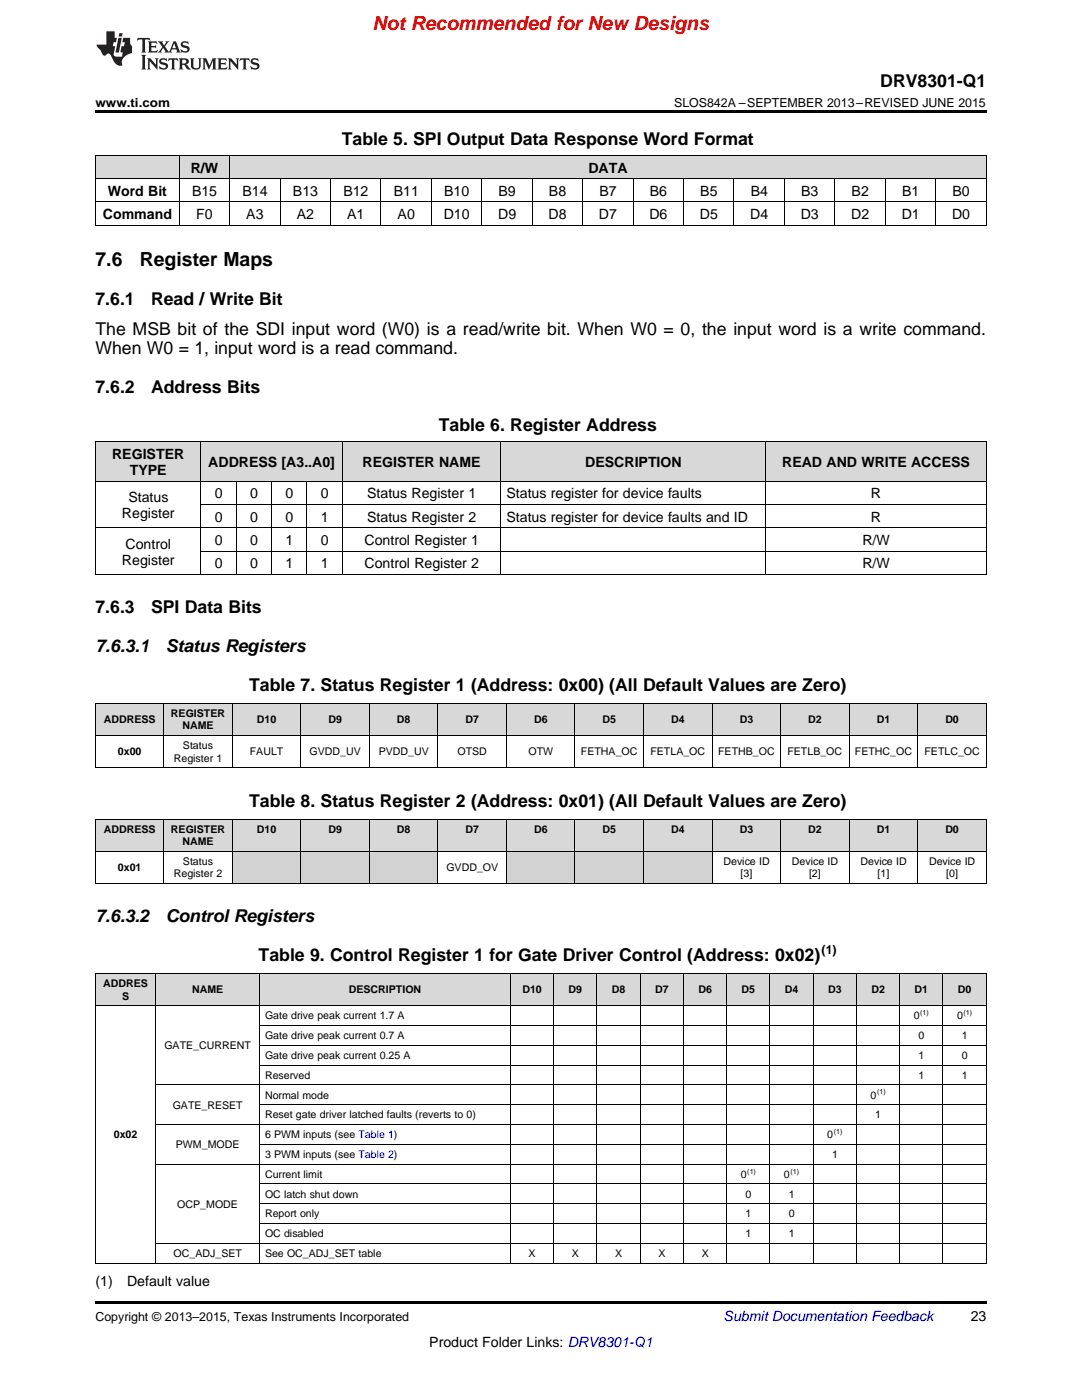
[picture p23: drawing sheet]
<svg xmlns="http://www.w3.org/2000/svg" width="216mm" height="279mm" viewBox="0 0 216 279" stroke-linecap="round" stroke-linejoin="round" font-family="sans-serif">
<defs><g id="words">
<text font-size="3.9" fill="#f00" x="74.3" y="6">Not Recommended for New Designs</text>
<g font-size="3.9">
<text x="19" y="53.1">7.6</text>
<text x="27.9" y="53.1">Register Maps</text>
</g>
<g font-size="3.5">
<text x="175.6" y="17.3">DRV8301-Q1</text>
<text x="68.2" y="28.9">Table 5. SPI Output Data Response Word Format</text>
<text x="19" y="60.8">7.6.1</text>
<text x="30.1" y="60.8">Read / Write Bit</text>
<text x="19" y="66.8">The MSB bit of the SDI input word (W0) is a read/write bit. When W0 = 0, the input word is a write command.</text>
<text x="19" y="70.7">When W0 = 1, input word is a read command.</text>
<text x="19" y="78.4">7.6.2</text>
<text x="30.1" y="78.4">Address Bits</text>
<text x="87.6" y="86.1">Table 6. Register Address</text>
<text x="19" y="122.4">7.6.3</text>
<text x="30.1" y="122.4">SPI Data Bits</text>
<text x="19" y="130.1">7.6.3.1</text>
<text x="33.1" y="130.1">Status Registers</text>
<text x="49.7" y="137.9">Table 7. Status Register 1 (Address: 0x00) (All Default Values are Zero)</text>
<text x="49.7" y="161">Table 8. Status Register 2 (Address: 0x01) (All Default Values are Zero)</text>
<text x="19" y="184.1">7.6.3.2</text>
<text x="33.1" y="184.1">Control Registers</text>
<text x="51.6" y="191.8">Table 9. Control Register 1 for Gate Driver Control (Address: 0x02)</text>
</g>
<g font-size="2.8">
<text x="38.1" y="34.4">R/W</text>
<text x="117.4" y="34.4">DATA</text>
<text x="21.5" y="39.1">Word Bit</text>
<text x="38.3" y="39.1">B15</text>
<text x="48.4" y="39.1">B14</text>
<text x="58.5" y="39.1">B13</text>
<text x="68.5" y="39.1">B12</text>
<text x="78.6" y="39.1">B11</text>
<text x="88.6" y="39.1">B10</text>
<text x="99.5" y="39.1">B9</text>
<text x="109.5" y="39.1">B8</text>
<text x="119.6" y="39.1">B7</text>
<text x="129.6" y="39.1">B6</text>
<text x="139.7" y="39.1">B5</text>
<text x="149.8" y="39.1">B4</text>
<text x="159.8" y="39.1">B3</text>
<text x="169.9" y="39.1">B2</text>
<text x="180" y="39.1">B1</text>
<text x="190" y="39.1">B0</text>
<text x="20.5" y="43.7">Command</text>
<text x="39.2" y="43.7">F0</text>
<text x="49.1" y="43.7">A3</text>
<text x="59.2" y="43.7">A2</text>
<text x="69.3" y="43.7">A1</text>
<text x="79.3" y="43.7">A0</text>
<text x="88.5" y="43.7">D10</text>
<text x="99.4" y="43.7">D9</text>
<text x="109.5" y="43.7">D8</text>
<text x="119.5" y="43.7">D7</text>
<text x="129.6" y="43.7">D6</text>
<text x="139.7" y="43.7">D5</text>
<text x="149.7" y="43.7">D4</text>
<text x="159.8" y="43.7">D3</text>
<text x="169.9" y="43.7">D2</text>
<text x="179.9" y="43.7">D1</text>
<text x="190" y="43.7">D0</text>
<text x="22.4" y="91.6">REGISTER</text>
<text x="25.9" y="94.8">TYPE</text>
<text x="41.6" y="93.2">ADDRESS [A3..A0]</text>
<text x="72.4" y="93.2">REGISTER NAME</text>
<text x="116.8" y="93.2">DESCRIPTION</text>
<text x="156.1" y="93.2">READ AND WRITE ACCESS</text>
<text x="25.6" y="100.2">Status</text>
<text x="42.9" y="99.4">0</text>
<text x="49.9" y="99.4">0</text>
<text x="57" y="99.4">0</text>
<text x="64" y="99.4">0</text>
<text x="73.3" y="99.4">Status Register 1</text>
<text x="101.1" y="99.4">Status register for device faults</text>
<text x="173.8" y="99.4">R</text>
<text x="24.3" y="103.4">Register</text>
<text x="42.9" y="104.1">0</text>
<text x="49.9" y="104.1">0</text>
<text x="57" y="104.1">0</text>
<text x="64" y="104.1">1</text>
<text x="73.3" y="104.1">Status Register 2</text>
<text x="101.1" y="104.1">Status register for device faults and ID</text>
<text x="173.8" y="104.1">R</text>
<text x="24.3" y="112.7">Register</text>
<text x="25" y="109.5">Control</text>
<text x="42.9" y="108.8">0</text>
<text x="42.9" y="113.4">0</text>
<text x="49.9" y="108.8">0</text>
<text x="49.9" y="113.4">0</text>
<text x="57" y="108.8">1</text>
<text x="57" y="113.4">1</text>
<text x="64" y="108.8">0</text>
<text x="64" y="113.4">1</text>
<text x="72.7" y="108.8">Control Register 1</text>
<text x="72.7" y="113.4">Control Register 2</text>
<text x="172.1" y="108.8">R/W</text>
<text x="172.1" y="113.4">R/W</text>
<text x="19" y="256.7">(1)</text>
<text x="25.4" y="256.7">Default value</text>
<text x="193.7" y="263.6">23</text>
<text x="85.7" y="268.9">Product Folder Links: DRV8301-Q1</text>
</g>
<text font-size="2.8" fill="#0000c8" x="144.4" y="263.6">Submit Documentation Feedback</text>
<g font-size="2.5">
<text x="19" y="21.4">www.ti.com</text>
<text x="134.5" y="21.4">SLOS842A –SEPTEMBER 2013–REVISED JUNE 2015</text>
<text x="163.9" y="190.4">(1)</text>
<text x="19" y="263.6">Copyright © 2013–2015, Texas Instruments Incorporated</text>
</g>
<g font-size="2.1">
<text x="34.1" y="143.1">REGISTER</text>
<text x="20.7" y="144.3">ADDRESS</text>
<text x="36.4" y="145.6">NAME</text>
<text x="36.5" y="149.5">Status</text>
<text x="51.3" y="144.3">D10</text>
<text x="65.5" y="144.3">D9</text>
<text x="79.2" y="144.3">D8</text>
<text x="92.9" y="144.3">D7</text>
<text x="106.6" y="144.3">D6</text>
<text x="120.2" y="144.3">D5</text>
<text x="133.9" y="144.3">D4</text>
<text x="147.6" y="144.3">D3</text>
<text x="161.3" y="144.3">D2</text>
<text x="174.9" y="144.3">D1</text>
<text x="188.6" y="144.3">D0</text>
<text x="23.5" y="150.7">0x00</text>
<text x="34.7" y="152">Register 1</text>
<text x="49.8" y="150.7">FAULT</text>
<text x="61.8" y="150.7">GVDD_UV</text>
<text x="75.6" y="150.7">PVDD_UV</text>
<text x="91.3" y="150.7">OTSD</text>
<text x="105.4" y="150.7">OTW</text>
<text x="115.9" y="150.7">FETHA_OC</text>
<text x="129.8" y="150.7">FETLA_OC</text>
<text x="143.3" y="150.7">FETHB_OC</text>
<text x="157.1" y="150.7">FETLB_OC</text>
<text x="170.6" y="150.7">FETHC_OC</text>
<text x="184.5" y="150.7">FETLC_OC</text>
<text x="20.7" y="166.2">ADDRESS</text>
<text x="34.1" y="166.2">REGISTER</text>
<text x="51.3" y="166.2">D10</text>
<text x="65.5" y="166.2">D9</text>
<text x="79.2" y="166.2">D8</text>
<text x="92.9" y="166.2">D7</text>
<text x="106.6" y="166.2">D6</text>
<text x="120.2" y="166.2">D5</text>
<text x="133.9" y="166.2">D4</text>
<text x="147.6" y="166.2">D3</text>
<text x="161.3" y="166.2">D2</text>
<text x="174.9" y="166.2">D1</text>
<text x="188.6" y="166.2">D0</text>
<text x="23.5" y="173.8">0x01</text>
<text x="36.4" y="168.7">NAME</text>
<text x="36.5" y="172.6">Status</text>
<text x="89.1" y="173.8">GVDD_OV</text>
<text x="144.4" y="172.6">Device ID</text>
<text x="158" y="172.6">Device ID</text>
<text x="171.7" y="172.6">Device ID</text>
<text x="185.4" y="172.6">Device ID</text>
<text x="34.7" y="175.1">Register 2</text>
<text x="147.8" y="175.1">[3]</text>
<text x="161.4" y="175.1">[2]</text>
<text x="175.1" y="175.1">[1]</text>
<text x="188.8" y="175.1">[0]</text>
<text x="20.6" y="197">ADDRES</text>
<text x="24.4" y="199.5">S</text>
<text x="38.3" y="198.3">NAME</text>
<text x="52.9" y="203.4">Gate drive peak current 1.7 A</text>
<text x="69.6" y="198.3">DESCRIPTION</text>
<text x="104.2" y="198.3">D10</text>
<text x="113.5" y="198.3">D9</text>
<text x="122.1" y="198.3">D8</text>
<text x="130.7" y="198.3">D7</text>
<text x="139.3" y="198.3">D6</text>
<text x="148" y="198.3">D5</text>
<text x="156.6" y="198.3">D4</text>
<text x="165.2" y="198.3">D3</text>
<text x="173.9" y="198.3">D2</text>
<text x="182.3" y="203.4">0</text>
<text x="182.5" y="198.3">D1</text>
<text x="191" y="203.4">0</text>
<text x="191.1" y="198.3">D0</text>
<text x="32.8" y="209.4">GATE_CURRENT</text>
<text x="52.9" y="207.4">Gate drive peak current 0.7 A</text>
<text x="183.3" y="207.4">0</text>
<text x="191.9" y="207.4">1</text>
<text x="52.9" y="211.3">Gate drive peak current 0.25 A</text>
<text x="52.9" y="215.3">Reserved</text>
<text x="183.3" y="211.3">1</text>
<text x="183.3" y="215.3">1</text>
<text x="191.9" y="211.3">0</text>
<text x="191.9" y="215.3">1</text>
<text x="34.5" y="221.2">GATE_RESET</text>
<text x="52.9" y="219.3">Normal mode</text>
<text x="173.7" y="219.3">0</text>
<text x="22.7" y="227.2">0x02</text>
<text x="52.9" y="223.2">Reset gate driver latched faults (reverts to 0)</text>
<text x="52.9" y="227.2">6 PWM inputs (see Table 1)</text>
<text x="165.1" y="227.2">0</text>
<text x="174.7" y="223.2">1</text>
<text x="35.1" y="229.1">PWM_MODE</text>
<text x="52.9" y="231.1">3 PWM inputs (see Table 2)</text>
<text x="166" y="231.1">1</text>
<text x="52.9" y="235.1">Current limit</text>
<text x="52.9" y="239">OC latch shut down</text>
<text x="147.8" y="235.1">0</text>
<text x="148.8" y="239">0</text>
<text x="156.4" y="235.1">0</text>
<text x="157.4" y="239">1</text>
<text x="35.4" y="241">OCP_MODE</text>
<text x="52.9" y="243">Report only</text>
<text x="148.8" y="243">1</text>
<text x="157.4" y="243">0</text>
<text x="34.6" y="250.9">OC_ADJ_SET</text>
<text x="52.9" y="246.9">OC disabled</text>
<text x="52.9" y="250.9">See OC_ADJ_SET table</text>
<text x="105.5" y="250.9">X</text>
<text x="114.1" y="250.9">X</text>
<text x="122.8" y="250.9">X</text>
<text x="131.4" y="250.9">X</text>
<text x="140" y="250.9">X</text>
<text x="148.8" y="246.9">1</text>
<text x="157.4" y="246.9">1</text>
</g>
<g font-size="1.4">
<text x="183.6" y="202.6">(1)</text>
<text x="192.3" y="202.6">(1)</text>
<text x="175" y="218.4">(1)</text>
<text x="166.4" y="226.3">(1)</text>
<text x="149.1" y="234.2">(1)</text>
<text x="157.7" y="234.2">(1)</text>
</g>
</g></defs>
<g fill="#d8d8d8">
<path d="M19 194.3h12.1v6.5h-12.1z"/>
<path d="M31.1 194.3h20.7v6.5h-20.7z"/>
<path d="M51.8 194.3h50.1v6.5h-50.1z"/>
<path d="M101.9 194.3h8.6v6.5h-8.6z"/>
<path d="M110.5 194.3h8.7v6.5h-8.7z"/>
<path d="M119.2 194.3h8.6v6.5h-8.6z"/>
<path d="M127.8 194.3h8.6v6.5h-8.6z"/>
<path d="M136.4 194.3h8.7v6.5h-8.7z"/>
<path d="M145.1 194.3h8.6v6.5h-8.6z"/>
<path d="M153.7 194.3h8.6v6.5h-8.6z"/>
<path d="M162.3 194.3h8.7v6.5h-8.7z"/>
<path d="M171 194.3h8.6v6.5h-8.6z"/>
<path d="M179.6 194.3h8.6v6.5h-8.6z"/>
<path d="M188.2 194.3h8.6v6.5h-8.6z"/>
</g>
<g fill="#d2d2d2">
<path d="M46.4 169.9h13.7v6.5h-13.7z"/>
<path d="M60.1 169.9h13.6v6.5h-13.6z"/>
<path d="M73.7 169.9h13.7v6.5h-13.7z"/>
<path d="M101.1 169.9h13.7v6.5h-13.7z"/>
<path d="M114.8 169.9h13.6v6.5h-13.6z"/>
<path d="M128.4 169.9h13.7v6.5h-13.7z"/>
</g>
<g fill="#d8d8d8">
<path d="M19 163.5h13.7v6.4h-13.7z"/>
<path d="M32.7 163.5h13.7v6.4h-13.7z"/>
<path d="M46.4 163.5h13.7v6.4h-13.7z"/>
<path d="M60.1 163.5h13.6v6.4h-13.6z"/>
<path d="M73.7 163.5h13.7v6.4h-13.7z"/>
<path d="M87.4 163.5h13.7v6.4h-13.7z"/>
<path d="M101.1 163.5h13.7v6.4h-13.7z"/>
<path d="M114.8 163.5h13.6v6.4h-13.6z"/>
<path d="M128.4 163.5h13.7v6.4h-13.7z"/>
<path d="M142.1 163.5h13.7v6.4h-13.7z"/>
<path d="M155.8 163.5h13.7v6.4h-13.7z"/>
<path d="M169.5 163.5h13.7v6.4h-13.7z"/>
<path d="M183.2 163.5h13.6v6.4h-13.6z"/>
<path d="M19 140.4h13.7v6.4h-13.7z"/>
<path d="M32.7 140.4h13.7v6.4h-13.7z"/>
<path d="M46.4 140.4h13.7v6.4h-13.7z"/>
<path d="M60.1 140.4h13.6v6.4h-13.6z"/>
<path d="M73.7 140.4h13.7v6.4h-13.7z"/>
<path d="M87.4 140.4h13.7v6.4h-13.7z"/>
<path d="M101.1 140.4h13.7v6.4h-13.7z"/>
<path d="M114.8 140.4h13.6v6.4h-13.6z"/>
<path d="M128.4 140.4h13.7v6.4h-13.7z"/>
<path d="M142.1 140.4h13.7v6.4h-13.7z"/>
<path d="M155.8 140.4h13.7v6.4h-13.7z"/>
<path d="M169.5 140.4h13.7v6.4h-13.7z"/>
<path d="M183.2 140.4h13.6v6.4h-13.6z"/>
<path d="M19 88.2h21.1v7.9h-21.1z"/>
<path d="M40.1 88.2h7.1v7.9h-7.1z"/>
<path d="M47.2 88.2h7.1v7.9h-7.1z"/>
<path d="M54.3 88.2h7v7.9h-7z"/>
<path d="M61.3 88.2h7v7.9h-7z"/>
<path d="M68.3 88.2h31.7v7.9h-31.7z"/>
<path d="M100 88.2h52.8v7.9h-52.8z"/>
<path d="M152.8 88.2h44v7.9h-44z"/>
<path d="M19 31h16.8v4.7h-16.8z"/>
<path d="M35.8 31h10.1v4.7h-10.1z"/>
<path d="M45.9 31h10.1v4.7h-10.1z"/>
<path d="M56 31h10v4.7h-10z"/>
<path d="M66 31h10.1v4.7h-10.1z"/>
<path d="M76.1 31h10v4.7h-10z"/>
<path d="M86.1 31h10.1v4.7h-10.1z"/>
<path d="M96.2 31h10.1v4.7h-10.1z"/>
<path d="M106.3 31h10v4.7h-10z"/>
<path d="M116.3 31h10.1v4.7h-10.1z"/>
<path d="M126.4 31h10.1v4.7h-10.1z"/>
<path d="M136.5 31h10v4.7h-10z"/>
<path d="M146.5 31h10.1v4.7h-10.1z"/>
<path d="M156.6 31h10.1v4.7h-10.1z"/>
<path d="M166.7 31h10v4.7h-10z"/>
<path d="M176.7 31h10.1v4.7h-10.1z"/>
<path d="M186.8 31h10v4.7h-10z"/>
</g>
<g fill="#000">
<path d="M19 22h177.8v.5h-177.8zM19 45h.2zM45.8 45h.1zM55.8 45h.2zM65.9 45h.1zM76 45h.1zM86 45h.1zM96.1 45h.1zM106.2 45h.1zM116.2 45h.1zM126.3 45h.1zM136.3 45h.2z"/>
<path d="M146.4 45h.1zM156.5 45h.1zM166.5 45h.2zM176.6 45h.1zM186.7 45h.1zM196.7 45h.1zM19 114.7h.2zM47.1 114.7h.1zM54.2 114.7h.1zM61.2 114.7h.1zM68.2 114.7h.1zM99.9 114.7h.1z"/>
<path d="M152.7 114.7h.1zM196.7 114.7h.1zM19 153.2h.2zM46.3 153.2h.1zM60 153.2h.1zM73.6 153.2h.1zM87.3 153.2h.1zM101 153.2h.1zM114.7 153.2h.1zM128.3 153.2h.1zM142 153.2h.1zM155.7 153.2h.1z"/>
<path d="M169.4 153.2h.1zM183.1 153.2h.1zM196.7 153.2h.1zM19 176.3l.2 .1zM46.3 176.3l.1 .1zM60 176.3l.1 .1zM73.6 176.3l.1 .1zM87.3 176.3l.1 .1zM101 176.3l.1 .1zM114.7 176.3l.1 .1zM128.3 176.3l.1 .1zM142 176.3l.1 .1z"/>
<path d="M155.7 176.3l.1 .1zM169.4 176.3l.1 .1zM183.1 176.3l.1 .1zM196.7 176.3l.1 .1zM19 259.7h177.8v.5h-177.8z"/>
</g>
<g fill="none" stroke="#000" stroke-width=".2">
<path d="M19 35.6h177.8M19 31h177.8M19.1 31v14M35.8 31v14M45.8 31v14M55.9 35.7v9.3M66 35.7v9.3M76 35.7v9.3M86.1 35.7v9.3M96.1 35.7v9.3M106.2 35.7v9.3M116.3 35.7v9.3"/>
<path d="M126.3 35.7v9.3M136.4 35.7v9.3M146.5 35.7v9.3M156.5 35.7v9.3M166.6 35.7v9.3M176.7 35.7v9.3M186.7 35.7v9.3M196.8 31v14M19 45h177.8M19 40.3h177.8M19 96h177.8M19 88.2h177.8"/>
<path d="M19.1 88.2v26.5M40.1 88.2v26.5M47.1 96v18.7M54.2 96v18.7M61.2 96v18.7M68.3 88.2v26.5M100 88.2v26.5M152.8 88.2v26.5M196.8 88.2v26.5M19 114.6h177.8M19 105.3h177.8M40.1 110h156.7"/>
<path d="M40.1 100.7h156.7M19 153.2h177.8M19 146.8h177.8M19 140.4h177.8M19.1 140.4v12.8M32.6 140.4v12.8M46.3 140.4v12.8M60 140.4v12.8M73.7 140.4v12.8M87.4 140.4v12.8M101.1 140.4v12.8M114.7 140.4v12.8"/>
<path d="M128.4 140.4v12.8M142.1 140.4v12.8M155.7 140.4v12.8M169.4 140.4v12.8M183.1 140.4v12.8M196.8 140.4v12.8M19 176.3h177.8M19 169.9h177.8M19 163.5h177.8M19.1 163.5v12.9M32.6 163.5v12.9M46.3 163.5v12.9"/>
<path d="M60 163.5v12.9M73.7 163.5v12.9M87.4 163.5v12.9M101.1 163.5v12.9M114.7 163.5v12.9M128.4 163.5v12.9M142.1 163.5v12.9M155.7 163.5v12.9M169.4 163.5v12.9M183.1 163.5v12.9M196.8 163.5v12.9M19 194.3h177.8"/>
<path d="M19.1 194.3v57.8M31.1 194.3v57.8M51.8 194.3v57.8M101.8 194.3v57.8M110.5 194.3v57.8M119.1 194.3v57.8M127.7 194.3v57.8M136.4 194.3v57.8M145 194.3v57.8M153.6 194.3v57.8M162.3 194.3v57.8M170.9 194.3v57.8"/>
<path d="M179.5 194.3v57.8M188.2 194.3v57.8M196.8 194.3v57.8M19 200.7h177.8M31.1 216.5h165.7M51.8 212.6h145M51.8 208.6h145M51.8 204.7h145M31.1 232.3h165.7M31.1 224.4h165.7M51.8 236.3h145M51.8 228.4h145"/>
<path d="M51.8 220.5h145M19 252.1h177.8M31.1 248.1h165.7M51.8 244.2h145M51.8 240.2h145"/>
</g>
<g fill="#231f20">
<path d="M27.5 7.6l-.1 .5 .4-.2h.6v.1v2.1l-.2 .4h1l-.3-.4v-2.1l.1-.1h.5l.5 .2-.2-.5zM29.5 8.3l.2 .3v1.5l-.2 .4h1.8l.2-.6a1.04 1.04 0 0 1-1.3 .2v-.7h.6l.3 .2v-.6l-.3 .2h-.6v-.6l.8-.1 .4 .3-.2-.5zM31.5 8.3l.9 1.1-.9 1.1h.8l-.2-.2 .5-.7 .4 .7-.2 .2h1.5l-.1-.2 .1-.4h.9l.1 .4-.2 .2h1l-.3-.3-.7-1.9h-.5l-.9 2-.8-1 .9-1h-.8l.1 .3-.3 .5-.4-.6 .2-.2zM34.7 8.6l.4 1h-.7zM36.3 8.4a.63 .63 0 0 0-.2 .7 .63 .63 0 0 0 .6 .4l.6 .2 .1 .2a.75 .75 0 0 1-.7 .4 .75 .75 0 0 1-.6-.5l.1 .7 .1-.1a1.11 1.11 0 0 0 1.5-.6 1.13 1.13 0 0 0-1.2-.8l-.1-.4a1.04 1.04 0 0 1 1.2 .2l-.2-.5-.1 .1-.5-.2zM28.2 10.9l.2 .4v2.2l-.2 .4h1l-.3-.4v-2.2l.3-.4zM29.3 11.6l.3 .4v1.5l-.3 .4h.8l-.2-.4v-1.3l1.5 1.7v-1.9l.2-.4h-.7l.2 .4v.9l-1.1-1.3zM32 11.8a.62 .62 0 0 0-.2 .7 .62 .62 0 0 0 .6 .4l.6 .1 .1 .3a.76 .76 0 0 1-.7 .3 .76 .76 0 0 1-.6-.4l.1 .7 .1-.1a1.11 1.11 0 0 0 1.5-.6 1.13 1.13 0 0 0-1.2-.8l-.1-.4a1.04 1.04 0 0 1 1.2 .2l-.2-.6-.1 .1-.5-.1zM33.7 11.6l-.2 .6a.61 .61 0 0 1 .8-.3v1.6l-.2 .4h.9l-.2-.4v-1.6a.63 .63 0 0 1 .8 .3l-.2-.6zM35.6 11.6l.3 .4v1.5l-.3 .4h1l-.2-.2v-.8l.5 .2a.76 .76 0 0 0 1.2 .7l-1-1a.58 .58 0 0 0 .6-.5 .58 .58 0 0 0-.5-.6zM36.4 11.9h.1a.45 .45 0 0 1 .5 .1 .45 .45 0 0 1 .1 .5l-.7 .2zM37.9 11.6l.2 .2a2.17 2.17 0 0 0 .3 1.9 .99 .99 0 0 0 1.6-.6v-1.1l.2-.4h-.7l.2 .2a1.92 1.92 0 0 1-.2 1.8 .6 .6 0 0 1-.9-.5v-1.1l.2-.4zM40.4 11.6l.2 .4v1.5l-.2 .4h.7l-.2-.4v-1.4l.8 1.8 .8-1.8v1.4l-.2 .4h.9l-.2-.4v-1.5l.2-.4h-.8l-.6 1.5-.6-1.5zM43.4 11.6l.2 .4v1.5l-.2 .4h1.8l.2-.6a1.04 1.04 0 0 1-1.3 .1v-.6h.5l.4 .2v-.6l-.4 .2h-.5v-.7h.8l.3 .3-.1-.6zM45.5 11.6l.2 .4v1.5l-.2 .4h.7l-.2-.4v-1.3l1.5 1.7v-1.9l.2-.4h-.7l.2 .4v.9l-1.1-1.3zM47.9 11.6l-.1 .6a.61 .61 0 0 1 .8-.3v1.6l-.3 .4h1l-.3-.4 .1-1.6a.63 .63 0 0 1 .7 .3l-.1-.6zM50.2 11.8a.62 .62 0 0 0-.2 .7 .62 .62 0 0 0 .6 .4l.6 .1 .2 .3a.76 .76 0 0 1-.8 .3 .76 .76 0 0 1-.6-.4l.1 .7 .2-.1a1.11 1.11 0 0 0 1.5-.6 1.13 1.13 0 0 0-1.3-.8l-.1-.4a1.04 1.04 0 0 1 1.2 .2l-.1-.6-.2 .1-.5-.1z"/>
<path d="M21.2 6.3v2.6h-1.9l.1 .4 .7 .9a.91 .91 0 0 0 1 .8 .56 .56 0 0 1 .5-.3 .56 .56 0 0 1 .5 .3l.4 .8a1.53 1.53 0 0 0 1.9 1.2 1.54 1.54 0 0 1 1-2.1l.9-.3v-1.4a1.52 1.52 0 0 1-.3-1.6h-1.4l-.2 .8h.5l-.2 .8h-.4l-.2 1v.2l.4 .1-.2 .8a1.93 1.93 0 0 1-1.6-.3l.3-1.8h-.5l.2-.8h.4l.2-.8h-.4v-1.3zM23.6 7.6l-.6 2.9h.7l.6-2.9zM23.8 6.6l-.1 .7h.6l.2-.7z"/>
</g>
<use href="#words"/>
</svg>
